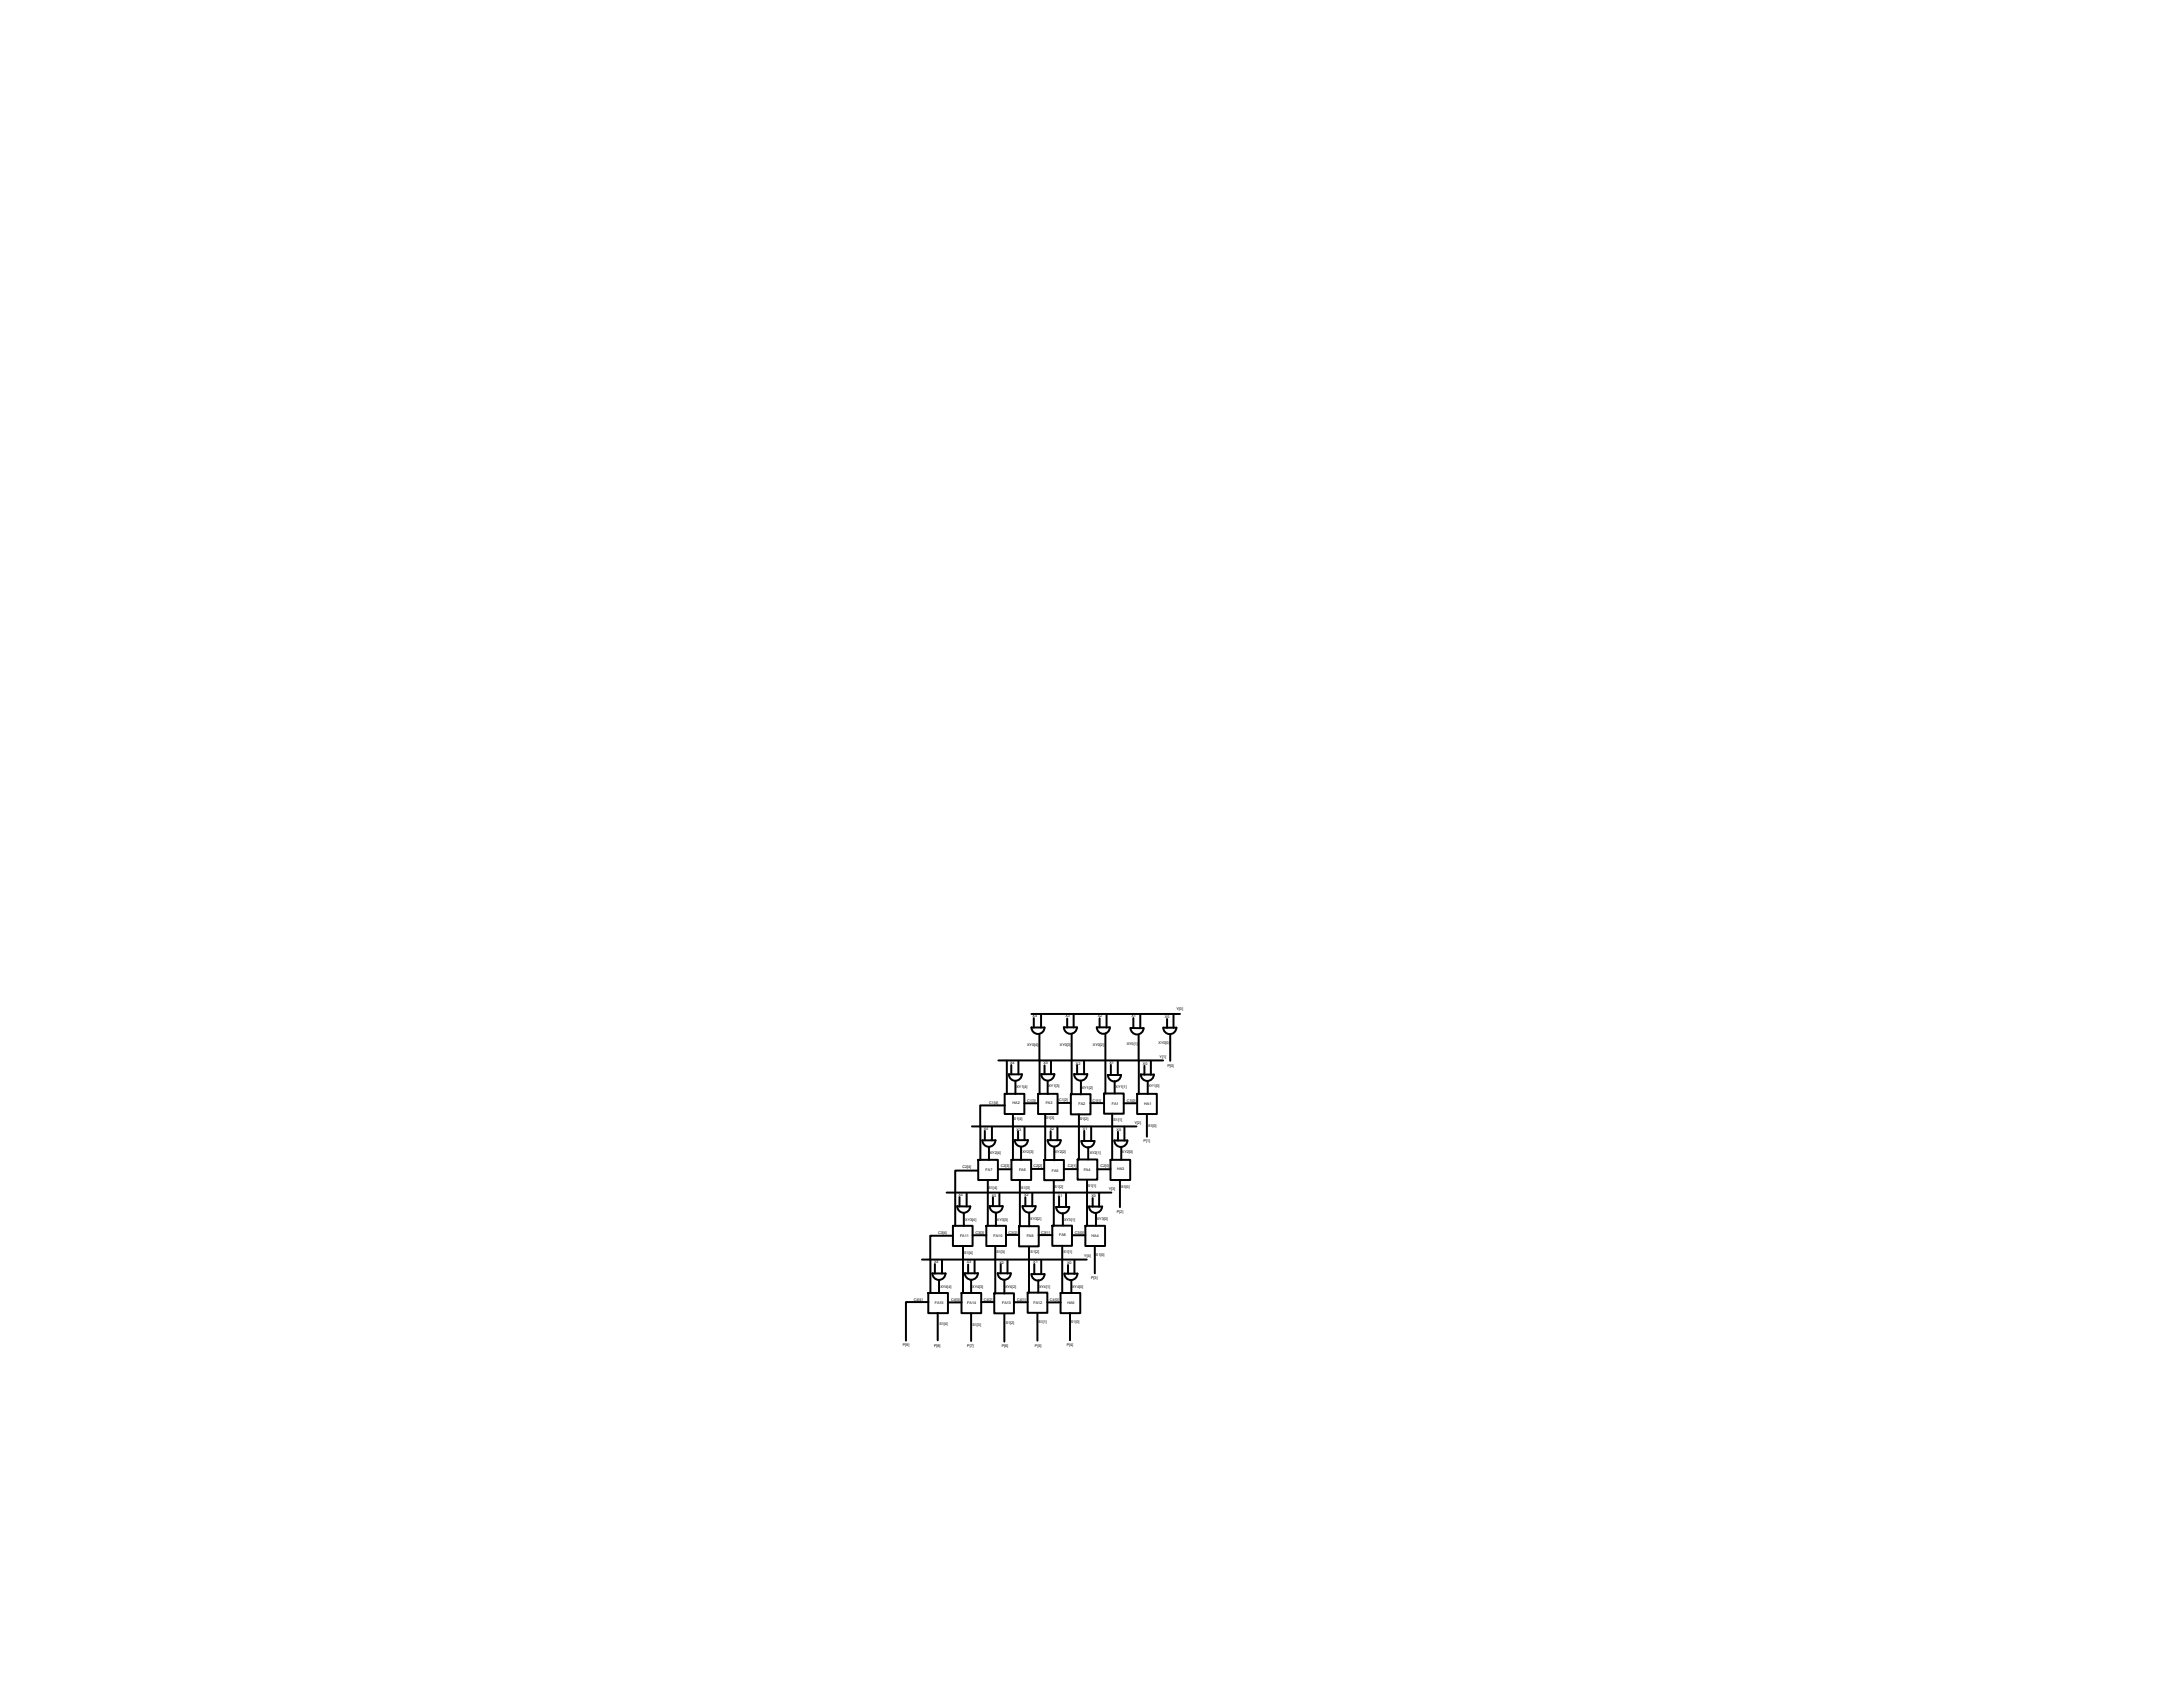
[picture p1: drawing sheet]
<svg xmlns="http://www.w3.org/2000/svg" width="279mm" height="216mm" viewBox="0 0 279 216" stroke-linecap="round" stroke-linejoin="round" font-family="sans-serif">
<defs><g id="words">
<g font-size=".5">
<text x="132.2" y="130.2">X4</text>
<text x="136.4" y="130.2">X3</text>
<text x="140.5" y="130.2">X2</text>
<text x="144.8" y="130.2">X1</text>
<text x="149.1" y="130.3">X0</text>
<text x="150.6" y="129.3">Y[0]</text>
<text x="129.3" y="136.2">X4</text>
<text x="131.5" y="133.8">XY0[4]</text>
<text x="133.6" y="136.2">X3</text>
<text x="135.7" y="133.9">XY0[3]</text>
<text x="137.7" y="136.2">X2</text>
<text x="139.9" y="133.9">XY0[2]</text>
<text x="142" y="136.2">X1</text>
<text x="144.2" y="133.8">XY0[1]</text>
<text x="146.3" y="136.3">X0</text>
<text x="148.3" y="133.7">XY0[0]</text>
<text x="148.4" y="135.4">Y[1]</text>
<text x="149.4" y="136.6">P[0]</text>
<text x="126.6" y="141.3">C1[4]</text>
<text x="129.6" y="141.3">HA2</text>
<text x="129.8" y="143.4">S1[4]</text>
<text x="130.1" y="139.3">XY1[4]</text>
<text x="131.5" y="141">C1[3]</text>
<text x="133.8" y="141.3">FA3</text>
<text x="133.8" y="143.3">S1[3]</text>
<text x="134.2" y="139.2">XY1[3]</text>
<text x="135.6" y="141">C1[2]</text>
<text x="138" y="141.4">FA2</text>
<text x="138.2" y="143.4">S1[2]</text>
<text x="138.5" y="139.3">XY1[2]</text>
<text x="139.8" y="141">C1[1]</text>
<text x="142.3" y="141.4">FA1</text>
<text x="142.5" y="143.5">S1[1]</text>
<text x="142.8" y="139.3">XY1[1]</text>
<text x="144.2" y="141">C1[0]</text>
<text x="145.2" y="143.8">Y[2]</text>
<text x="146.5" y="141.4">HA1</text>
<text x="147" y="139.1">XY1[0]</text>
<text x="123.2" y="149.5">C2[4]</text>
<text x="125.9" y="144.6">X4</text>
<text x="126.2" y="149.8">FA7</text>
<text x="126.7" y="147.7">XY2[4]</text>
<text x="128.1" y="149.4">C2[3]</text>
<text x="130.1" y="144.7">X3</text>
<text x="130.4" y="149.8">FA6</text>
<text x="130.9" y="147.6">XY2[3]</text>
<text x="132.3" y="149.4">C2[2]</text>
<text x="134.4" y="144.6">X2</text>
<text x="135" y="147.6">XY2[2]</text>
<text x="136.7" y="149.4">C2[1]</text>
<text x="138.6" y="144.6">X1</text>
<text x="138.7" y="149.8">FA4</text>
<text x="139.5" y="147.7">XY2[1]</text>
<text x="140.9" y="149.3">C2[0]</text>
<text x="142.9" y="144.7">X0</text>
<text x="143" y="149.8">HA3</text>
<text x="143.6" y="147.6">XY2[0]</text>
<text x="146.4" y="146.2">P[1]</text>
<text x="146.9" y="144.2">S1[0]</text>
<text x="122.7" y="153.1">X4</text>
<text x="126.5" y="152.1">S1[4]</text>
<text x="126.9" y="153.1">X3</text>
<text x="130.7" y="152.1">S1[3]</text>
<text x="131.1" y="153.1">X2</text>
<text x="134.6" y="150">FA5</text>
<text x="135" y="152.1">S1[2]</text>
<text x="135.4" y="153.2">X1</text>
<text x="139.2" y="151.9">S1[1]</text>
<text x="139.7" y="153.2">X0</text>
<text x="141.9" y="152.4">Y[3]</text>
<text x="142.9" y="155.3">P[2]</text>
<text x="143.5" y="152">S1[0]</text>
<text x="119.5" y="161.7">X4</text>
<text x="120.1" y="157.9">C3[4]</text>
<text x="122.9" y="158.3">FA11</text>
<text x="123.4" y="160.5">S1[4]</text>
<text x="123.5" y="156.2">XY3[4]</text>
<text x="123.7" y="161.7">X3</text>
<text x="124.8" y="157.9">C3[3]</text>
<text x="127.2" y="158.3">FA10</text>
<text x="127.5" y="160.4">S1[3]</text>
<text x="127.6" y="156.3">XY3[3]</text>
<text x="127.9" y="161.7">X2</text>
<text x="129.1" y="157.9">C3[2]</text>
<text x="131.4" y="158.3">FA9</text>
<text x="131.9" y="156.2">XY3[2]</text>
<text x="131.9" y="160.4">S1[2]</text>
<text x="132.2" y="161.7">X1</text>
<text x="133.3" y="157.9">C3[1]</text>
<text x="135.6" y="158.2">FA8</text>
<text x="136.1" y="160.4">S1[1]</text>
<text x="136.2" y="156.3">XY3[1]</text>
<text x="136.6" y="161.8">X0</text>
<text x="137.6" y="157.9">C3[0]</text>
<text x="138.8" y="160.8">Y[4]</text>
<text x="139.7" y="158.3">HA4</text>
<text x="140.3" y="160.7">S1[0]</text>
<text x="140.4" y="156.2">XY3[0]</text>
<text x="117" y="166.5">C4[4]</text>
<text x="119.7" y="166.8">FA15</text>
<text x="120.4" y="164.8">XY4[4]</text>
<text x="121.7" y="166.5">C4[3]</text>
<text x="123.8" y="166.9">FA14</text>
<text x="124.4" y="164.8">XY4[3]</text>
<text x="125.9" y="166.4">C4[2]</text>
<text x="128.3" y="166.9">FA13</text>
<text x="128.6" y="164.8">XY4[2]</text>
<text x="130.2" y="166.5">C4[1]</text>
<text x="132.3" y="166.8">FA12</text>
<text x="133" y="164.8">XY4[1]</text>
<text x="134.4" y="166.5">C4[0]</text>
<text x="136.6" y="166.9">HA5</text>
<text x="137.2" y="164.8">XY4[0]</text>
<text x="139.7" y="163.7">P[3]</text>
<text x="115.5" y="172.3">P[9]</text>
<text x="119.5" y="172.3">P[8]</text>
<text x="120.2" y="169.6">S1[4]</text>
<text x="123.8" y="172.4">P[7]</text>
<text x="124.5" y="169.7">S1[3]</text>
<text x="128.2" y="172.4">P[6]</text>
<text x="128.7" y="169.5">S1[2]</text>
<text x="132.5" y="172.3">P[5]</text>
<text x="132.9" y="169.4">S1[1]</text>
<text x="136.5" y="172.2">P[4]</text>
<text x="137.1" y="169.3">S1[0]</text>
</g>
</g></defs>
<!-- layer: 0 -->
<g fill="none" stroke="#000" stroke-width=".25">
<path d="M127.8 135.7h21.1M128.6 140h2.5v2.6h-2.5zM128.9 135.7v4.3M129.1 137.5a.84 .84 0 0 0 .8 .8 .84 .84 0 0 0 .9-.8h-1.7M129.4 136.3v1.2M130 138.3v1.7M130.3 135.8v1.7M132 129.8h19M132 131.5a.84 .84 0 0 0 .8 .8 .84 .84 0 0 0 .9-.8h-1.7M132.3 130.3v1.2M132.9 140h2.5v2.6h-2.5zM133 132.3l.1 7.7"/>
<path d="M133.2 129.8v1.7M133.3 137.5a.84 .84 0 0 0 .8 .8 .84 .84 0 0 0 .8-.8M133.3 137.5h1.7M133.7 136.3v1.2M134.1 138.3v1.7M134.5 135.8v1.7M136.2 131.5h1.6a.84 .84 0 0 1-.8 .8 .84 .84 0 0 1-.8-.8zM136.6 130.4v1.1M137.2 132.3v3.4M137.2 135.8v4.2M137.4 129.8v1.7M137.5 137.5h1.6a.84 .84 0 0 1-.8 .8 .84 .84 0 0 1-.8-.8z"/>
<path d="M137.9 136.3v1.2M138.3 138.3v1.8M138.7 135.8v1.7M140.4 131.5h1.6a.84 .84 0 0 1-.8 .8 .84 .84 0 0 1-.8-.8zM140.7 130.3v1.2M141.3 139.9h2.5v2.6h-2.5zM141.5 132.3v7.6M141.6 129.8v1.7M141.8 137.6h1.7M141.8 137.6a.84 .84 0 0 0 .8 .8 .84 .84 0 0 0 .9-.8M142.2 136.3v1.3M142.7 138.4v1.5"/>
<path d="M143.1 135.8v1.8M144.7 131.5a.84 .84 0 0 0 .8 .9 .84 .84 0 0 0 .9-.8h-1.7M145.1 130.3v1.3M145.5 140h2.6v2.6h-2.6zM145.7 132.4l.1 7.5M145.9 129.8v1.8M146 137.5h1.7M146 137.5a.84 .84 0 0 0 .8 .8 .84 .84 0 0 0 .9-.8M146.5 136.4v1.1M146.9 138.4v1.6M147.3 135.8v1.7M148.9 131.5a.84 .84 0 0 0 .8 .8 .84 .84 0 0 0 .9-.8"/>
<path d="M148.9 131.5h1.7M149.4 130.4v1.1M149.8 132.4v3.4M150.2 129.8v1.7M121.2 152.6h21M122 156.9h2.5v2.6h-2.5zM122 158.2h-2.9v3M122.5 154.4h1.7M122.5 154.4a.84 .84 0 0 0 .8 .8 .84 .84 0 0 0 .9-.8M122.8 153.2v1.2M123.3 159.6v5.9M123.4 155.2v1.7"/>
<path d="M123.7 152.7v1.7M124.4 144.2h21.1M124.5 158.1h1.7M125.2 149.8h-2.9v7.1M125.2 148.4h2.5v2.6h-2.5zM125.7 145.9a.84 .84 0 0 0 .9 .9 .84 .84 0 0 0 .8-.9h-1.7M126 144.7v1.2M126.2 156.9h2.6v2.6h-2.6zM126.4 151v5.9M126.6 146.8v1.7M126.7 154.3l1.6 .1a.84 .84 0 0 1-.8 .8 .84 .84 0 0 1-.8-.9zM127 144.2v1.7"/>
<path d="M127.1 153.2v1.2M127.4 159.6v5.9M127.5 155.2v1.7M127.7 149.6h1.8M127.9 152.7v1.7M128.6 141.5h-3.1v6.9M128.8 158h1.6M129.5 148.4h2.5v2.6h-2.5zM129.6 142.6v5.8M130.3 144.8v1.1M130.4 156.9h2.5v2.6h-2.5zM130.5 151v5.9"/>
<path d="M130.7 146.8v1.7M130.9 154.3l1.6 .1a.84 .84 0 0 1-.8 .8 .84 .84 0 0 1-.8-.9zM131.1 141.2h1.8M131.1 144.2v1.7M131.2 153.2v1.2M131.6 145.9a.84 .84 0 0 1-.9 .8 .84 .84 0 0 1-.8-.8h1.7M131.7 159.7v5.7M131.7 155.2v1.7M132 149.6h1.6M132.1 152.7v1.7M132.9 158.1h1.8M133.6 148.5h2.6v2.5h-2.6z"/>
<path d="M133.8 142.6v1.6M133.8 144.2v4.3M134.1 145.9h1.7a.84 .84 0 0 1-.9 .8 .84 .84 0 0 1-.8-.8zM134.5 144.8v1.1M134.7 156.9h2.5v2.5h-2.5zM134.9 151.1v5.7M134.9 146.7v1.8M135.2 154.5a.84 .84 0 0 0 .8 .8 .84 .84 0 0 0 .8-.8M135.2 154.5h1.7M135.3 144.2v1.7M135.4 141.2h1.6M135.6 153.2v1.3"/>
<path d="M136 159.6v5.8M136 155.3v1.5M136.2 149.6h1.7M136.4 152.7v1.8M137.1 140h2.5v2.6h-2.5zM137.2 158.1h1.7M137.9 148.4h2.5v2.6h-2.5zM138.1 142.6v5.8M138.4 146h1.7M138.4 146a.84 .84 0 0 0 .8 .8 .84 .84 0 0 0 .9-.8M138.8 144.7v1.3M138.9 156.9h2.5v2.6h-2.5z"/>
<path d="M139.1 151v5.8M139.3 146.8v1.6M139.4 154.4a.84 .84 0 0 0 .8 .8 .84 .84 0 0 0 .9-.8M139.4 154.4h1.7M139.6 141.2h1.7M139.7 144.2v1.8M139.8 153.3v1.1M140.1 159.4v3.6M140.3 155.3v1.6M140.4 149.6h1.7M140.7 152.7v1.7M142.1 148.4h2.6v2.6h-2.6z"/>
<path d="M142.3 142.5v5.9M142.6 146h1.7M142.6 145.9a.84 .84 0 0 0 .9 .9 .84 .84 0 0 0 .8-.8M143.1 144.9v1.1M143.3 151v3.5M143.5 146.8v1.6M143.8 141.2h1.7M143.9 144.2v1.8M146.8 142.6v2.9M118 161.2h21.1M118.8 165.5h2.5v2.6h-2.5zM118.8 166.6h-2.8v5"/>
<path d="M119.1 161.2v4.3M119.7 161.8v1.2M120 168v3.5M120.2 163.8v1.7M120.6 161.2v1.8M121 163a.84 .84 0 0 1-.8 .8 .84 .84 0 0 1-.9-.8h1.7M121.3 166.7h1.8M123.1 165.5h2.5v2.6h-2.5zM123.5 162.9a.84 .84 0 0 0 .8 .9 .84 .84 0 0 0 .9-.8h-1.7M123.9 161.8v1.2M124.3 163.8v1.7M124.3 168.1v3.5"/>
<path d="M124.7 161.3v1.7M125.6 166.6h1.6M127.3 165.5h2.5v2.6h-2.5zM127.7 162.9a.84 .84 0 0 0 .8 .9 .84 .84 0 0 0 .9-.8h-1.7M128.1 161.8v1.2M128.5 163.8v1.7M128.5 168.2v3.5M128.9 161.2v1.8M129.8 166.7h1.7M131.5 165.4h2.5v2.6h-2.5zM132 163l1.7 .1a.84 .84 0 0 1-.9 .8 .84 .84 0 0 1-.8-.9zM132.4 161.8v1.2"/>
<path d="M132.8 168.1v3.5M132.9 163.8v1.6M133.3 161.2v1.9M134 166.7h1.7M135.7 165.5h2.6v2.6h-2.6zM136.2 163h1.7a.84 .84 0 0 1-.8 .8 .84 .84 0 0 1-.9-.8zM136.7 161.9v1.1M136.9 168v3.5M137.1 163.9v1.6M137.5 161.2v1.8"/>
</g>
<use href="#words"/>
</svg>
